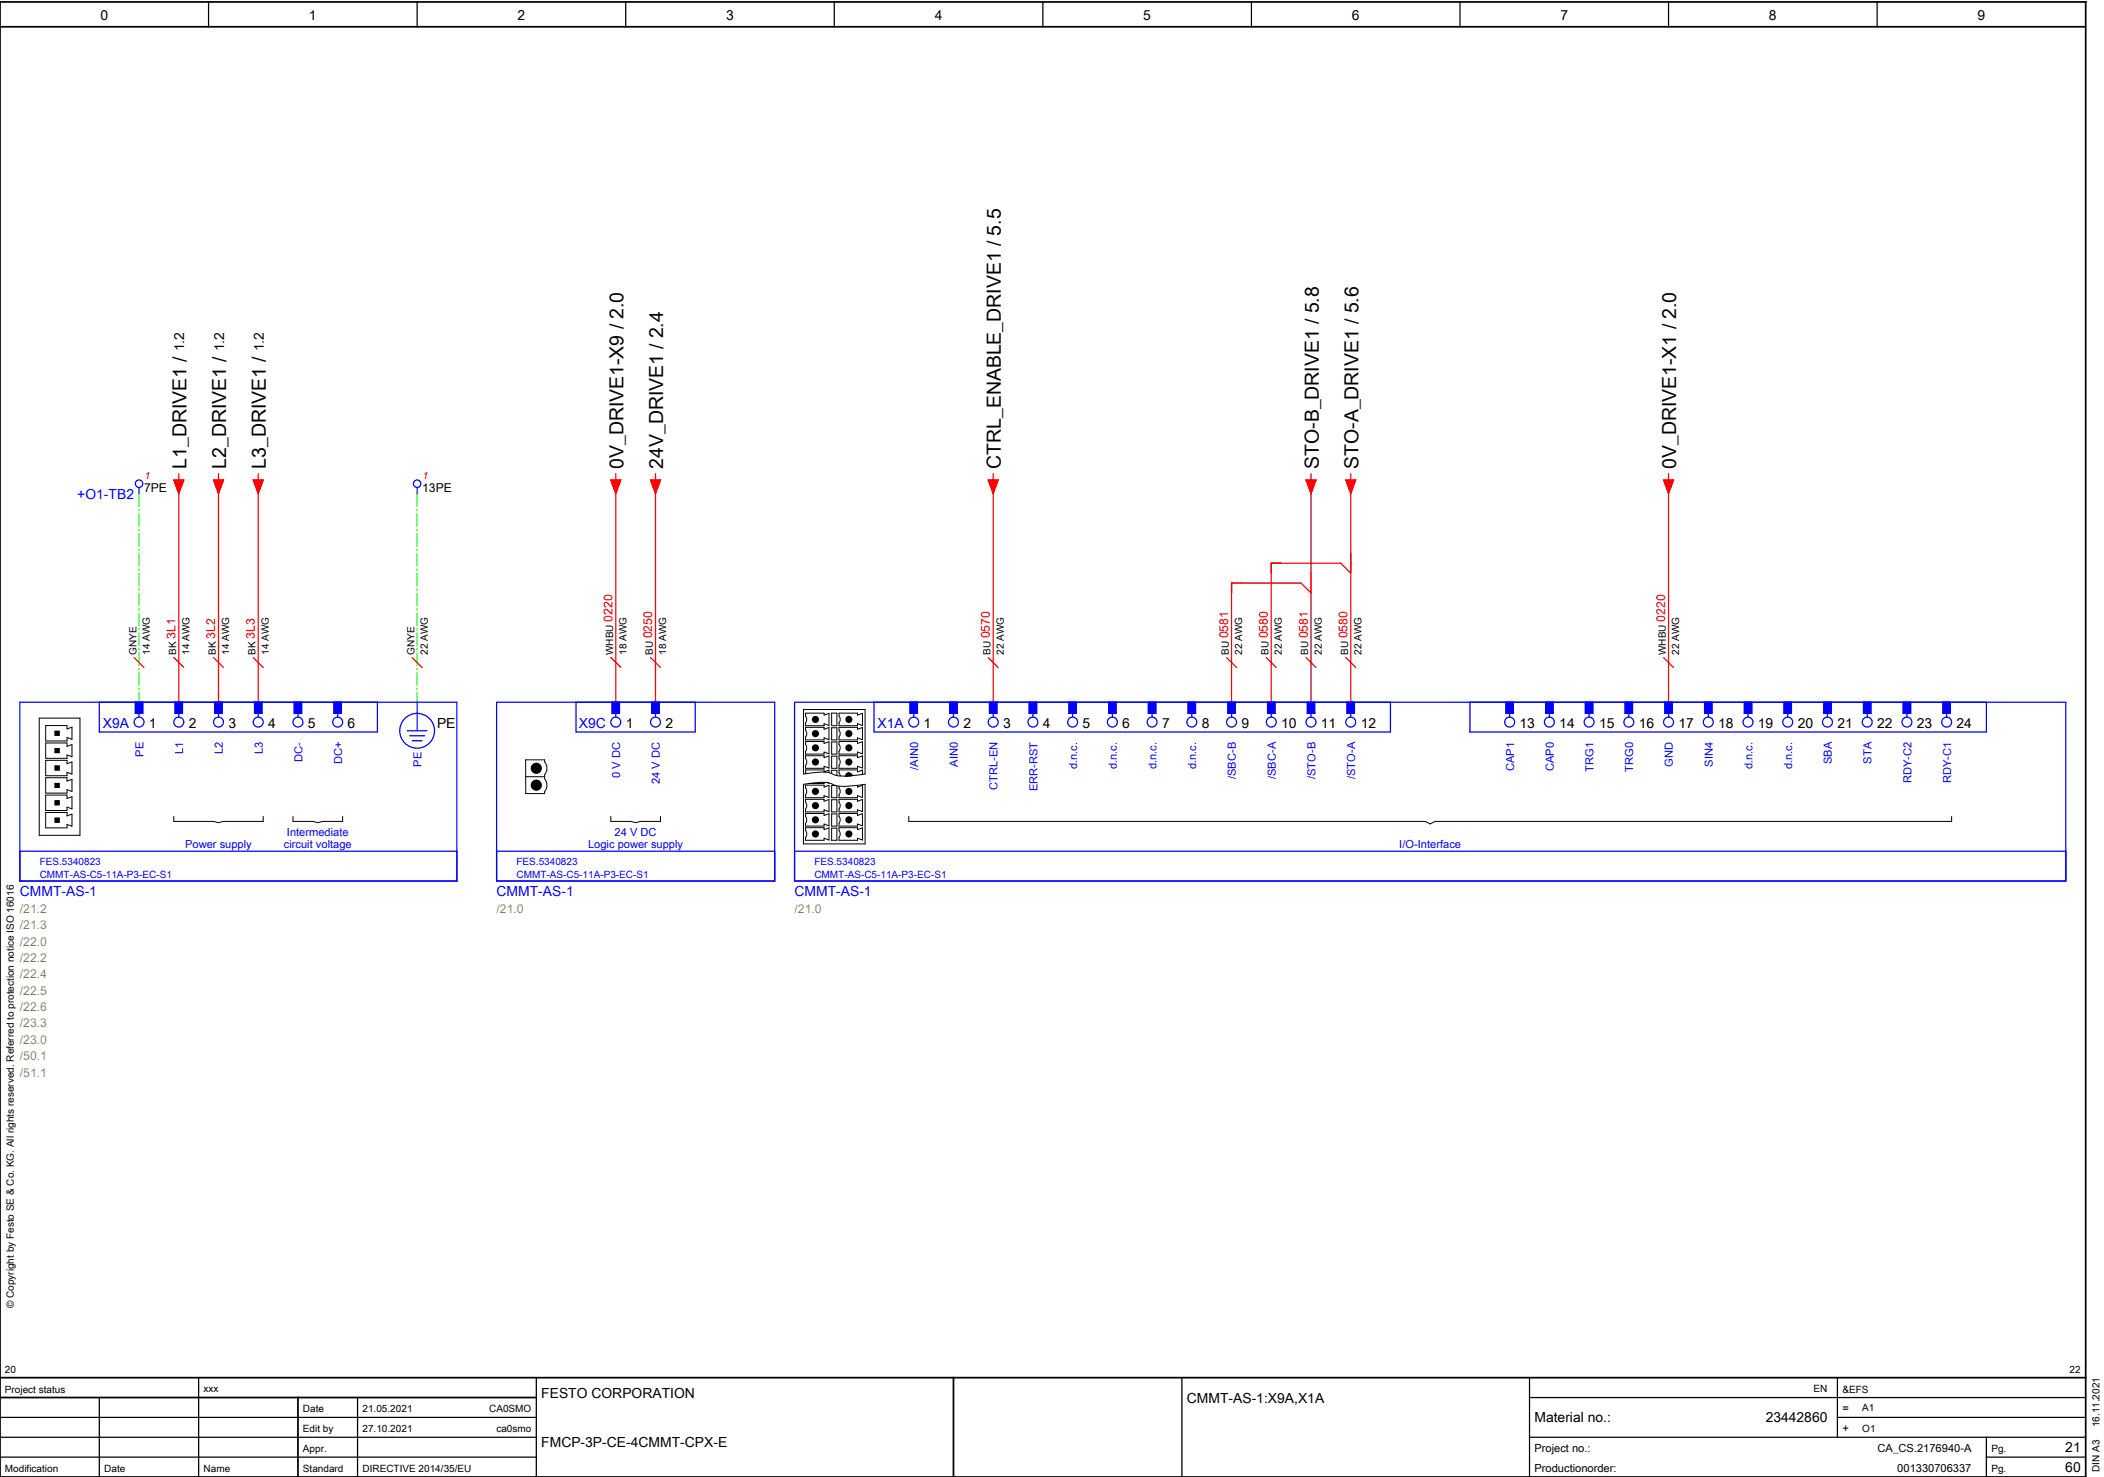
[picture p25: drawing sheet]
<svg xmlns="http://www.w3.org/2000/svg" width="424mm" height="297mm" viewBox="0 0 424 297" stroke-linecap="round" stroke-linejoin="round" font-family="sans-serif">
<defs><g id="words">
<g font-size="3.9">
<text x="37.6" y="94.4" transform="rotate(-90 37.6 94.4)">L1_DRIVE1 /</text>
<text x="45.6" y="94.4" transform="rotate(-90 45.6 94.4)">L2_DRIVE1 /</text>
<text x="53.6" y="94.4" transform="rotate(-90 53.6 94.4)">L3_DRIVE1 /</text>
<text x="125.6" y="94.4" transform="rotate(-90 125.6 94.4)">0V_DRIVE1-X9 / 2.0</text>
<text x="133.6" y="94.4" transform="rotate(-90 133.6 94.4)">24V_DRIVE1 / 2.4</text>
<text x="201.6" y="94.4" transform="rotate(-90 201.6 94.4)">CTRL_ENABLE_DRIVE1 / 5.5</text>
<text x="265.6" y="94.4" transform="rotate(-90 265.6 94.4)">STO-B_DRIVE1 / 5.8</text>
<text x="273.6" y="94.4" transform="rotate(-90 273.6 94.4)">STO-A_DRIVE1 / 5.6</text>
<text x="337.6" y="94.4" transform="rotate(-90 337.6 94.4)">0V_DRIVE1-X1 / 2.0</text>
</g>
<g font-size="2.8">
<text x="20.2" y="4">0</text>
<text x="62.2" y="4">1</text>
<text x="104.2" y="4">2</text>
<text x="146.2" y="4">3</text>
<text x="188.2" y="4">4</text>
<text x="230.2" y="4">5</text>
<text x="272.2" y="4">6</text>
<text x="314.2" y="4">7</text>
<text x="356.2" y="4">8</text>
<text x="398.2" y="4">9</text>
<text x="37.1" y="70.7" transform="rotate(-90 37.1 70.7)">1.2</text>
<text x="45.1" y="70.7" transform="rotate(-90 45.1 70.7)">1.2</text>
<text x="53.1" y="70.7" transform="rotate(-90 53.1 70.7)">1.2</text>
<text x="30" y="146.5">1</text>
<text x="38" y="146.5">2</text>
<text x="46" y="146.5">3</text>
<text x="54" y="146.5">4</text>
<text x="62" y="146.5">5</text>
<text x="70" y="146.5">6</text>
<text x="88" y="146.5">PE</text>
<text x="126" y="146.5">1</text>
<text x="134" y="146.5">2</text>
<text x="186" y="146.5">1</text>
<text x="194" y="146.5">2</text>
<text x="202" y="146.5">3</text>
<text x="210" y="146.5">4</text>
<text x="218" y="146.5">5</text>
<text x="226" y="146.5">6</text>
<text x="234" y="146.5">7</text>
<text x="242" y="146.5">8</text>
<text x="250" y="146.5">9</text>
<text x="258" y="146.5">10</text>
<text x="266" y="146.5">11</text>
<text x="274" y="146.5">12</text>
<text x="306" y="146.5">13</text>
<text x="314" y="146.5">14</text>
<text x="322" y="146.5">15</text>
<text x="330" y="146.5">16</text>
<text x="338" y="146.5">17</text>
<text x="346" y="146.5">18</text>
<text x="354" y="146.5">19</text>
<text x="362" y="146.5">20</text>
<text x="370" y="146.5">21</text>
<text x="378" y="146.5">22</text>
<text x="386" y="146.5">23</text>
<text x="394" y="146.5">24</text>
<text x="109" y="281.4">FESTO CORPORATION</text>
<text x="239" y="282.4">CMMT-AS-1:X9A,X1A</text>
<text x="309" y="286.4">Material no.:</text>
<text x="355.6" y="286.4">23442860</text>
<text x="109" y="291.4">FMCP-3P-CE-4CMMT-CPX-E</text>
<text x="415.9" y="292.4">21</text>
<text x="415.9" y="296.4">60</text>
</g>
<g font-size="2.8" fill="#00f">
<text x="15.6" y="100.4">+O1-TB2</text>
<text x="20.7" y="146.5">X9A</text>
<text x="116.6" y="146.5">X9C</text>
<text x="176.7" y="146.5">X1A</text>
<text x="4" y="180.4">CMMT-AS-1</text>
<text x="100" y="180.4">CMMT-AS-1</text>
<text x="160" y="180.4">CMMT-AS-1</text>
</g>
<g font-size="2.5">
<text x="29" y="99">7PE</text>
<text x="85" y="99">13PE</text>
</g>
<g font-size="2.5" fill="#f00">
<text x="123.3" y="125.2" transform="rotate(-90 123.3 125.2)">0220</text>
<text x="335.3" y="125.2" transform="rotate(-90 335.3 125.2)">0220</text>
<text x="35.3" y="128.7" transform="rotate(-90 35.3 128.7)">3L1</text>
<text x="43.3" y="128.7" transform="rotate(-90 43.3 128.7)">3L2</text>
<text x="51.3" y="128.7" transform="rotate(-90 51.3 128.7)">3L3</text>
<text x="131.3" y="128.6" transform="rotate(-90 131.3 128.6)">0250</text>
<text x="199.3" y="128.6" transform="rotate(-90 199.3 128.6)">0570</text>
<text x="247.3" y="128.6" transform="rotate(-90 247.3 128.6)">0581</text>
<text x="255.3" y="128.6" transform="rotate(-90 255.3 128.6)">0580</text>
<text x="263.3" y="128.6" transform="rotate(-90 263.3 128.6)">0581</text>
<text x="271.3" y="128.6" transform="rotate(-90 271.3 128.6)">0580</text>
</g>
<g font-size="2.5" fill="#7ca552">
<text x="4" y="183.8">/21.2</text>
<text x="100" y="183.8">/21.0</text>
<text x="160" y="183.8">/21.0</text>
<text x="4" y="187.1">/21.3</text>
<text x="4" y="190.4">/22.0</text>
<text x="4" y="193.7">/22.2</text>
<text x="4" y="197">/22.4</text>
<text x="4" y="200.3">/22.5</text>
<text x="4" y="203.6">/22.6</text>
<text x="4" y="206.9">/23.3</text>
<text x="4" y="210.2">/23.0</text>
<text x="4" y="213.5">/50.1</text>
<text x="4" y="216.8">/51.1</text>
</g>
<g font-size="2.2" fill="#00f">
<text x="28.9" y="152.4" transform="rotate(-90 28.9 152.4)">PE</text>
<text x="36.9" y="151.9" transform="rotate(-90 36.9 151.9)">L1</text>
<text x="44.9" y="151.9" transform="rotate(-90 44.9 151.9)">L2</text>
<text x="52.9" y="151.9" transform="rotate(-90 52.9 151.9)">L3</text>
<text x="60.9" y="153.4" transform="rotate(-90 60.9 153.4)">DC-</text>
<text x="68.9" y="153.9" transform="rotate(-90 68.9 153.9)">DC+</text>
<text x="84.9" y="154.4" transform="rotate(-90 84.9 154.4)">PE</text>
<text x="184.9" y="155" transform="rotate(-90 184.9 155)">/AIN0</text>
<text x="192.9" y="154.4" transform="rotate(-90 192.9 154.4)">AIN0</text>
<text x="216.9" y="154.9" transform="rotate(-90 216.9 154.9)">d.n.c.</text>
<text x="224.9" y="154.9" transform="rotate(-90 224.9 154.9)">d.n.c.</text>
<text x="232.9" y="154.9" transform="rotate(-90 232.9 154.9)">d.n.c.</text>
<text x="240.9" y="154.9" transform="rotate(-90 240.9 154.9)">d.n.c.</text>
<text x="304.9" y="155.2" transform="rotate(-90 304.9 155.2)">CAP1</text>
<text x="312.9" y="155.2" transform="rotate(-90 312.9 155.2)">CAP0</text>
<text x="320.9" y="155.4" transform="rotate(-90 320.9 155.4)">TRG1</text>
<text x="328.9" y="155.4" transform="rotate(-90 328.9 155.4)">TRG0</text>
<text x="336.9" y="154.4" transform="rotate(-90 336.9 154.4)">GND</text>
<text x="344.9" y="154.4" transform="rotate(-90 344.9 154.4)">SIN4</text>
<text x="352.9" y="154.9" transform="rotate(-90 352.9 154.9)">d.n.c.</text>
<text x="360.9" y="154.9" transform="rotate(-90 360.9 154.9)">d.n.c.</text>
<text x="368.9" y="153.9" transform="rotate(-90 368.9 153.9)">SBA</text>
<text x="376.9" y="153.7" transform="rotate(-90 376.9 153.7)">STA</text>
<text x="124.9" y="156.6" transform="rotate(-90 124.9 156.6)">0 V DC</text>
<text x="132.9" y="157.8" transform="rotate(-90 132.9 157.8)">24 V DC</text>
<text x="200.9" y="159.1" transform="rotate(-90 200.9 159.1)">CTRL-EN</text>
<text x="208.9" y="159.3" transform="rotate(-90 208.9 159.3)">ERR-RST</text>
<text x="248.9" y="156.9" transform="rotate(-90 248.9 156.9)">/SBC-B</text>
<text x="256.9" y="156.9" transform="rotate(-90 256.9 156.9)">/SBC-A</text>
<text x="264.9" y="156.9" transform="rotate(-90 264.9 156.9)">/STO-B</text>
<text x="272.9" y="156.9" transform="rotate(-90 272.9 156.9)">/STO-A</text>
<text x="384.9" y="157.7" transform="rotate(-90 384.9 157.7)">RDY-C2</text>
<text x="392.9" y="157.7" transform="rotate(-90 392.9 157.7)">RDY-C1</text>
<text x="37.3" y="170.8">Power supply</text>
<text x="57.2" y="170.8">circuit voltage</text>
<text x="57.8" y="168.4">Intermediate</text>
<text x="118.4" y="170.8">Logic power supply</text>
<text x="123.8" y="168.4">24 V DC</text>
<text x="281.8" y="170.8">I/O-Interface</text>
</g>
<g font-size="2.2">
<text x="371" y="284.4">=</text>
<text x="309" y="292.4">Project no.:</text>
<text x="371" y="288.4">+</text>
<text x="378.1" y="292.4">CA_CS.2176940-A</text>
<text x="309" y="296.4">Productionorder:</text>
<text x="382.1" y="296.4">001330706337</text>
</g>
<g font-size="2.1" fill="#f00">
<text x="29" y="96.4">1</text>
<text x="85" y="96.4">1</text>
</g>
<g font-size="2">
<text x="27.5" y="131.9" transform="rotate(-90 27.5 131.9)">GNYE</text>
<text x="30.2" y="131.9" transform="rotate(-90 30.2 131.9)">14 AWG</text>
<text x="35.5" y="131.9" transform="rotate(-90 35.5 131.9)">BK</text>
<text x="38.2" y="131.9" transform="rotate(-90 38.2 131.9)">14 AWG</text>
<text x="43.5" y="131.9" transform="rotate(-90 43.5 131.9)">BK</text>
<text x="46.2" y="131.9" transform="rotate(-90 46.2 131.9)">14 AWG</text>
<text x="51.5" y="131.9" transform="rotate(-90 51.5 131.9)">BK</text>
<text x="54.2" y="131.9" transform="rotate(-90 54.2 131.9)">14 AWG</text>
<text x="83.5" y="131.9" transform="rotate(-90 83.5 131.9)">GNYE</text>
<text x="86.2" y="131.9" transform="rotate(-90 86.2 131.9)">22 AWG</text>
<text x="123.5" y="131.9" transform="rotate(-90 123.5 131.9)">WHBU</text>
<text x="126.2" y="131.9" transform="rotate(-90 126.2 131.9)">18 AWG</text>
<text x="131.5" y="131.9" transform="rotate(-90 131.5 131.9)">BU</text>
<text x="134.2" y="131.9" transform="rotate(-90 134.2 131.9)">18 AWG</text>
<text x="199.5" y="131.9" transform="rotate(-90 199.5 131.9)">BU</text>
<text x="202.2" y="131.9" transform="rotate(-90 202.2 131.9)">22 AWG</text>
<text x="247.5" y="131.9" transform="rotate(-90 247.5 131.9)">BU</text>
<text x="250.2" y="131.9" transform="rotate(-90 250.2 131.9)">22 AWG</text>
<text x="255.5" y="131.9" transform="rotate(-90 255.5 131.9)">BU</text>
<text x="258.2" y="131.9" transform="rotate(-90 258.2 131.9)">22 AWG</text>
<text x="263.5" y="131.9" transform="rotate(-90 263.5 131.9)">BU</text>
<text x="266.2" y="131.9" transform="rotate(-90 266.2 131.9)">22 AWG</text>
<text x="271.5" y="131.9" transform="rotate(-90 271.5 131.9)">BU</text>
<text x="274.2" y="131.9" transform="rotate(-90 274.2 131.9)">22 AWG</text>
<text x="335.5" y="131.9" transform="rotate(-90 335.5 131.9)">WHBU</text>
<text x="338.2" y="131.9" transform="rotate(-90 338.2 131.9)">22 AWG</text>
<text x="2.8" y="263.4" transform="rotate(-90 2.8 263.4)">© Copyright by Festo SE &amp; Co. KG. All rights reserved. Referred to protection notice ISO 16016</text>
<text x="1" y="276.4">20</text>
<text x="1" y="280.4">Project status</text>
<text x="41" y="280.2">xxx</text>
<text x="365.2" y="280.2">EN</text>
<text x="371" y="280.4">&amp;EFS</text>
<text x="416.8" y="276.4">22</text>
<text x="61" y="284.4">Date</text>
<text x="73" y="284.4">21.05.2021</text>
<text x="98.5" y="284.4">CA0SMO</text>
<text x="375" y="284.1">A1</text>
<text x="422.8" y="287.4" transform="rotate(-90 422.8 287.4)">16.11.2021</text>
<text x="61" y="288.4">Edit by</text>
<text x="61" y="292.4">Appr.</text>
<text x="73" y="288.4">27.10.2021</text>
<text x="99.9" y="288.4">ca0smo</text>
<text x="375" y="288.4">O1</text>
<text x="401" y="292.4">Pg.</text>
<text x="1" y="296.4">Modification</text>
<text x="21" y="296.4">Date</text>
<text x="41" y="296.4">Name</text>
<text x="61" y="296.4">Standard</text>
<text x="73" y="296.4">DIRECTIVE 2014/35/EU</text>
<text x="401" y="296.4">Pg.</text>
<text x="422.8" y="296.4" transform="rotate(-90 422.8 296.4)">DIN A3</text>
</g>
<g font-size="2" fill="#00f">
<text x="8" y="174.2">FES.5340823</text>
<text x="8" y="176.7">CMMT-AS-C5-11A-P3-EC-S1</text>
<text x="104" y="174.2">FES.5340823</text>
<text x="104" y="176.7">CMMT-AS-C5-11A-P3-EC-S1</text>
<text x="164" y="174.2">FES.5340823</text>
<text x="164" y="176.7">CMMT-AS-C5-11A-P3-EC-S1</text>
</g>
</g></defs>
<g fill="none" stroke="#000" stroke-width=".25">
<path d="M42 .4v5M84 .4v5M126 .4v5M168 .4v5M210 .4v5M252 .4v5M294 .4v5M336 .4v5M378 .4v5M40 277.4v20M108 277.4v20M238 277.4v20"/>
<path d="M308 277.4v20M370 277.4v12M0 293.4h108M0 289.4h108M0 285.4h108M20 281.4v16M72 281.4v16M308 289.4h112M308 281.4h112M370 285.4h50M400 293.4h20M400 289.4v8"/>
</g>
<path d="M0 .4h420v297h-420zM0 5.4h420M0 277.4h420M192 277.4v20M0 281.4h107.9M60 281.4v16" fill="none" stroke="#000" stroke-width=".35"/>
<g fill="none" stroke="#f00" stroke-width=".25">
<path d="M35 96.6h2l-1 2.8zM36 95.4v1.2M36 98.4v43M43 96.6h2l-1 2.8zM44 95.4v1.2M44 98.4v43M51 96.6h2l-1 2.8zM52 95.4v1.2M52 98.4v43M123 96.6h2l-1 2.8zM124 95.4v1.2M124 98.4v43"/>
<path d="M131 96.6h2l-1 2.8zM132 95.4v1.2M132 98.4v43M199 96.6h2l-1 2.8zM200 95.4v1.2M200 98.4v43M263 96.6h2l-1 2.8zM264 95.4v1.2M264 98.4v43M271 96.6h2l-1 2.8zM272 95.4v1.2M272 98.4v43"/>
<path d="M335 96.6h2l-1 2.8zM336 95.4v1.2M336 98.4v43M264 119.4l-2-2h-14v24M272 115.4l-2-2h-14v28M27 132.4l2 2M35 132.4l2 2M43 132.4l2 2M51 132.4l2 2M83 132.4l2 2M123 132.4l2 2M131 132.4l2 2"/>
<path d="M199 132.4l2 2M247 132.4l2 2M255 132.4l2 2M263 132.4l2 2M271 132.4l2 2M335 132.4l2 2"/>
</g>
<path d="M28 99.4v42M84 99.4v42" fill="none" stroke="#0f0" stroke-width=".25" stroke-dasharray="2.6 .5 .4 .5" stroke-linecap="butt"/>
<g fill="none" stroke="#00f" stroke-width=".25">
<path d="M28 98.1v1.3M84 98.1v1.3M4 141.4h88v36h-88zM20 141.4v6h56v-6M27.3 141.4v2.2h1.5v-2.2M28 143.6v.8M35.3 141.4v2.2h1.4v-2.2M36 143.6v.8M43.2 141.4v2.2h1.5v-2.2M44 143.6v.8M51.3 141.4v2.2h1.5v-2.2M52 143.6v.8"/>
<path d="M59.3 141.4v2.2h1.5v-2.2M60 143.6v.8M67.3 141.4v2.2h1.5v-2.2M68 143.6v.8M82 147.1h4M82.5 148.1h3M83 149.1h2M84 141.4v5.7M100 141.4h56v36h-56zM116 141.4v6h24v-6M123.2 141.4v2.2h1.5v-2.2M124 143.6v.8"/>
<path d="M131.2 141.4v2.2h1.5v-2.2M132 143.6v.8M160 141.4h256v36h-256zM176 141.4v6h104v-6M183.3 141.4v2.2h1.5v-2.2M184 143.6v.8M191.2 141.4v2.2h1.6v-2.2M192 143.6v.8M199.2 141.4v2.2h1.5v-2.2M200 143.6v.8M207.2 141.4v2.2h1.5v-2.2M208 143.6v.8"/>
<path d="M215.2 141.4v2.2h1.5v-2.2M216 143.6v.8M223.3 141.4v2.2h1.5v-2.2M224 143.6v.8M231.3 141.4v2.2h1.5v-2.2M232 143.6v.8M239.3 141.4v2.2h1.5v-2.2M240 143.6v.8M247.2 141.4v2.2h1.5v-2.2M248 143.6v.8M255.2 141.4v2.2h1.5v-2.2M256 143.6v.8"/>
<path d="M263.3 141.4v2.2h1.4v-2.2M264 143.6v.8M271.3 141.4v2.2h1.5v-2.2M272 143.6v.8M296 141.4v6h104v-6M303.2 141.4v2.2h1.5v-2.2M304 143.6v.8M311.3 141.4v2.2h1.4v-2.2M312 143.6v.8M319.3 141.4v2.2h1.5v-2.2M320 143.6v.8M327.3 141.4v2.2h1.5v-2.2"/>
<path d="M328 143.6v.8M335.3 141.4v2.2h1.5v-2.2M336 143.6v.8M343.2 141.4v2.2h1.5v-2.2M344 143.6v.8M351.2 141.4v2.2h1.5v-2.2M352 143.6v.8M359.3 141.4v2.2h1.5v-2.2M360 143.6v.8M367.2 141.4v2.2h1.6v-2.2M368 143.6v.8M375.2 141.4v2.2h1.5v-2.2"/>
<path d="M376 143.6v.8M383.3 141.4v2.2h1.5v-2.2M384 143.6v.8M391.3 141.4v2.2h1.5v-2.2M392 143.6v.8M4 171.4h88M100 171.4h56M160 171.4h256"/>
<circle cx="28" cy="97.4" r=".75"/>
<circle cx="84" cy="97.4" r=".75"/>
<circle cx="28" cy="145.4" r="1"/>
<circle cx="36" cy="145.4" r="1"/>
<circle cx="44" cy="145.4" r="1"/>
<circle cx="52" cy="145.4" r="1"/>
<circle cx="60" cy="145.4" r="1"/>
<circle cx="68" cy="145.4" r="1"/>
<circle cx="84" cy="147.1" r="3.5"/>
<circle cx="124" cy="145.4" r="1"/>
<circle cx="132" cy="145.4" r="1"/>
<circle cx="184" cy="145.4" r="1"/>
<circle cx="192" cy="145.4" r="1"/>
<circle cx="200" cy="145.4" r="1"/>
<circle cx="208" cy="145.4" r="1"/>
<circle cx="216" cy="145.4" r="1"/>
<circle cx="224" cy="145.4" r="1"/>
<circle cx="232" cy="145.4" r="1"/>
<circle cx="240" cy="145.4" r="1"/>
<circle cx="248" cy="145.4" r="1"/>
<circle cx="256" cy="145.4" r="1"/>
<circle cx="264" cy="145.4" r="1"/>
<circle cx="272" cy="145.4" r="1"/>
<circle cx="304" cy="145.4" r="1"/>
<circle cx="312" cy="145.4" r="1"/>
<circle cx="320" cy="145.4" r="1"/>
<circle cx="328" cy="145.4" r="1"/>
<circle cx="336" cy="145.4" r="1"/>
<circle cx="344" cy="145.4" r="1"/>
<circle cx="352" cy="145.4" r="1"/>
<circle cx="360" cy="145.4" r="1"/>
<circle cx="368" cy="145.4" r="1"/>
<circle cx="376" cy="145.4" r="1"/>
<circle cx="384" cy="145.4" r="1"/>
<circle cx="392" cy="145.4" r="1"/>
</g>
<g fill="none" stroke="#000" stroke-width=".2">
<path d="M7.9 144.6h8.2v23.6h-8.2zM9.2 153.1h4.3v.7l1-.4v2.5l-1-.4v.7h-4.3zM9.2 149.6h4.3v.7l1-.4v2.5l-1-.4v.7h-4.3zM9.2 156.6h4.3v.7l1-.4v2.5l-1-.4v.7h-4.3zM9.2 146.1h4.3v.7l1-.4v2.5l-1-.4v.7h-4.3zM11.1 147.2h.8v.8h-.8zM11.1 150.7h.8v.8h-.8zM11.1 154.2h.8v.8h-.8zM11.1 157.7h.8v.8h-.8zM105.9 153h3.8v.4a1.96 1.96 0 0 1 0 2.6v.8a1.96 1.96 0 0 1 0 2.6v.4h-3.8zM105.9 156.4h3.8M161.8 142.9h12.4v13l-3 .3a7.1 7.1 0 0 1-4.5-.7h-2.2l-2.7 .4z"/>
<path d="M161.8 157.9l2.7-.3a5.4 5.4 0 0 1 3.8 .6l1.8 .1 4.1-.4v12h-12.4zM162.2 143.6h3.7v.4l1-.4v2.5l-1-.4v.4h-3.7v-.5a1.11 1.11 0 0 0 0-1.4zM162.2 152.2h3.7v.4l1-.4v2.4l-1-.3v.4h-3.7v-.6a1.11 1.11 0 0 0 0-1.4zM162.2 149.3h3.7v.4l1-.4v2.5l-1-.4v.4h-3.7v-.5a1.11 1.11 0 0 0 0-1.4zM162.2 146.5h3.7v.3l1-.3v2.4l-1-.3v.4h-3.7v-.6a1.11 1.11 0 0 0 0-1.4zM162.2 158.1h3.7v.4l1-.4v2.5l-1-.4v.4h-3.7v-.6a1.11 1.11 0 0 0 0-1.3zM165.9 157.5v.3h-3M166.5 157.5l.4 .2M166.9 155.6v-.5l-1 .3v-.4h-3.7l.1 .8M167.5 146v-2.4h1v2.4M167.5 146.5h1v2.5h-1zM167.5 149.4h1v2.4h-1z"/>
<path d="M167.5 152.2h1v2.5h-1zM167.5 155.8v-.7h1v1.1M167.5 146.1h1M168.3 158.2h-.8v2.4h1v-2.4M169 152.2h3.7v.4l1-.4v2.4l-1-.3v.4h-3.7v-.6a1.12 1.12 0 0 0 0-1.4zM169 149.3h3.7v.4l1-.4v2.5l-1-.4v.4h-3.7v-.5a1.12 1.12 0 0 0 0-1.4zM169 146.5h3.7v.3l1-.3v2.4l-1-.3v.4h-3.7v-.6a1.12 1.12 0 0 0 0-1.4zM169 143.6h3.7v.4l1-.4v2.5l-1-.4v.4h-3.7v-.5a1.12 1.12 0 0 0 0-1.4zM170.5 155.9a.65 .65 0 0 1 .6-.2 .65 .65 0 0 1 .5 .5l-1.3 .1zM172.7 158.1v.4l1-.4v2.5l-1-.4v.4h-3.7v-.6a1.12 1.12 0 0 0 0-1.3v-.4M173.7 155.9v-.8l-1 .3v-.4h-3.7v.6l.2 .7M9.2 160.1h4.3v.7l1-.4v2.5l-1-.4v.7h-4.3z"/>
<path d="M9.2 163.6h4.3v.7l1-.4v2.5l-1-.4v.7h-4.3zM11.1 161.2h.8v.8h-.8zM11.1 164.7h.8v.8h-.8zM35 164.4v1h8l1 .2 1-.2h8v-1M59 164.4v1h4l1 .2 1-.2h4v-1M123 164.4v1h4l1 .2 1-.2h4v-1M162.2 166.7h3.7v.4l1-.4v2.4l-1-.3v.4h-3.7v-.6a1.11 1.11 0 0 0 0-1.4zM162.2 163.8h3.7v.4l1-.4v2.5l-1-.4v.4h-3.7v-.5a1.11 1.11 0 0 0 0-1.4zM162.2 160.9h3.7v.4l1-.3v2.4l-1-.3v.4h-3.7v-.6a1.11 1.11 0 0 0 0-1.4zM167.5 161h1v2.5h-1zM167.5 163.9h1v2.4h-1zM167.5 166.7h1v2.5h-1z"/>
<path d="M169 166.7h3.7v.4l1-.4v2.4l-1-.3v.4h-3.7v-.6a1.12 1.12 0 0 0 0-1.4zM169 163.8h3.7v.4l1-.4v2.5l-1-.4v.4h-3.7v-.5a1.12 1.12 0 0 0 0-1.4zM169 160.9h3.7v.4l1-.3v2.4l-1-.3v.4h-3.7v-.6a1.12 1.12 0 0 0 0-1.4zM183 164.4v1h104l1 .5 1-.5h104v-1"/>
</g>
<g fill="#00f" stroke="#00f" stroke-width=".2">
<path d="M183.3 141.4h1.5v2.2h-1.5z"/>
<path d="M191.2 141.4h1.6v2.2h-1.6z"/>
<path d="M199.2 141.4h1.5v2.2h-1.5z"/>
<path d="M207.2 141.4h1.5v2.2h-1.5z"/>
<path d="M215.2 141.4h1.5v2.2h-1.5z"/>
<path d="M223.3 141.4h1.5v2.2h-1.5z"/>
<path d="M231.3 141.4h1.5v2.2h-1.5z"/>
<path d="M239.3 141.4h1.5v2.2h-1.5z"/>
<path d="M247.2 141.4h1.5v2.2h-1.5z"/>
<path d="M255.2 141.4h1.5v2.2h-1.5z"/>
<path d="M263.3 141.4h1.4v2.2h-1.4z"/>
<path d="M271.3 141.4h1.5v2.2h-1.5z"/>
<path d="M303.2 141.4h1.5v2.2h-1.5z"/>
<path d="M311.3 141.4h1.4v2.2h-1.4z"/>
<path d="M319.3 141.4h1.5v2.2h-1.5z"/>
<path d="M327.3 141.4h1.5v2.2h-1.5z"/>
<path d="M335.3 141.4h1.5v2.2h-1.5z"/>
<path d="M343.2 141.4h1.5v2.2h-1.5z"/>
<path d="M351.2 141.4h1.5v2.2h-1.5z"/>
<path d="M359.3 141.4h1.5v2.2h-1.5z"/>
<path d="M367.2 141.4h1.6v2.2h-1.6z"/>
<path d="M375.2 141.4h1.5v2.2h-1.5z"/>
<path d="M383.3 141.4h1.5v2.2h-1.5z"/>
<path d="M391.3 141.4h1.5v2.2h-1.5z"/>
<path d="M131.2 141.4h1.5v2.2h-1.5z"/>
<path d="M123.2 141.4h1.5v2.2h-1.5z"/>
<path d="M35.3 141.4h1.4v2.2h-1.4z"/>
<path d="M27.3 141.4h1.5v2.2h-1.5z"/>
<path d="M67.3 141.4h1.5v2.2h-1.5z"/>
<path d="M59.3 141.4h1.5v2.2h-1.5z"/>
<path d="M43.2 141.4h1.5v2.2h-1.5z"/>
<path d="M51.3 141.4h1.5v2.2h-1.5z"/>
</g>
<g fill="#000">
<circle cx="108" cy="154.7" r="1.13"/>
<circle cx="108" cy="158.1" r="1.13"/>
<circle cx="164.2" cy="144.9" r=".72"/>
<circle cx="164.2" cy="150.6" r=".72"/>
<circle cx="164.2" cy="153.4" r=".72"/>
<circle cx="164.2" cy="147.7" r=".72"/>
<circle cx="164.2" cy="159.4" r=".72"/>
<circle cx="170.9" cy="144.9" r=".72"/>
<circle cx="170.9" cy="150.6" r=".72"/>
<circle cx="170.9" cy="153.4" r=".72"/>
<circle cx="170.9" cy="147.7" r=".72"/>
<circle cx="170.9" cy="159.4" r=".72"/>
<circle cx="164.2" cy="165.1" r=".72"/>
<circle cx="164.2" cy="167.9" r=".72"/>
<circle cx="164.2" cy="162.2" r=".72"/>
<circle cx="170.9" cy="167.9" r=".72"/>
<circle cx="170.9" cy="165.1" r=".72"/>
<circle cx="170.9" cy="162.2" r=".72"/>
</g>
<path d="M11.1 147.2h.8v.8h-.8zM11.1 150.7h.8v.8h-.8zM11.1 154.2h.8v.8h-.8zM11.1 157.7h.8v.8h-.8zM170.5 155.9a.65 .65 0 0 1 .6-.2 .65 .65 0 0 1 .5 .5l-1.3 .1zM11.1 161.2h.8v.8h-.8zM11.1 164.7h.8v.8h-.8z" fill="#000" stroke="#000" stroke-width=".2"/>
<g fill="#f00" stroke="#f00" stroke-width=".2">
<path d="M51 96.6h2l-1 2.8z"/>
<path d="M131 96.6h2l-1 2.8z"/>
<path d="M35 96.6h2l-1 2.8z"/>
<path d="M43 96.6h2l-1 2.8z"/>
<path d="M199 96.6h2l-1 2.8z"/>
<path d="M271 96.6h2l-1 2.8z"/>
<path d="M263 96.6h2l-1 2.8z"/>
<path d="M123 96.6h2l-1 2.8z"/>
<path d="M335 96.6h2l-1 2.8z"/>
</g>
<use href="#words"/>
</svg>
